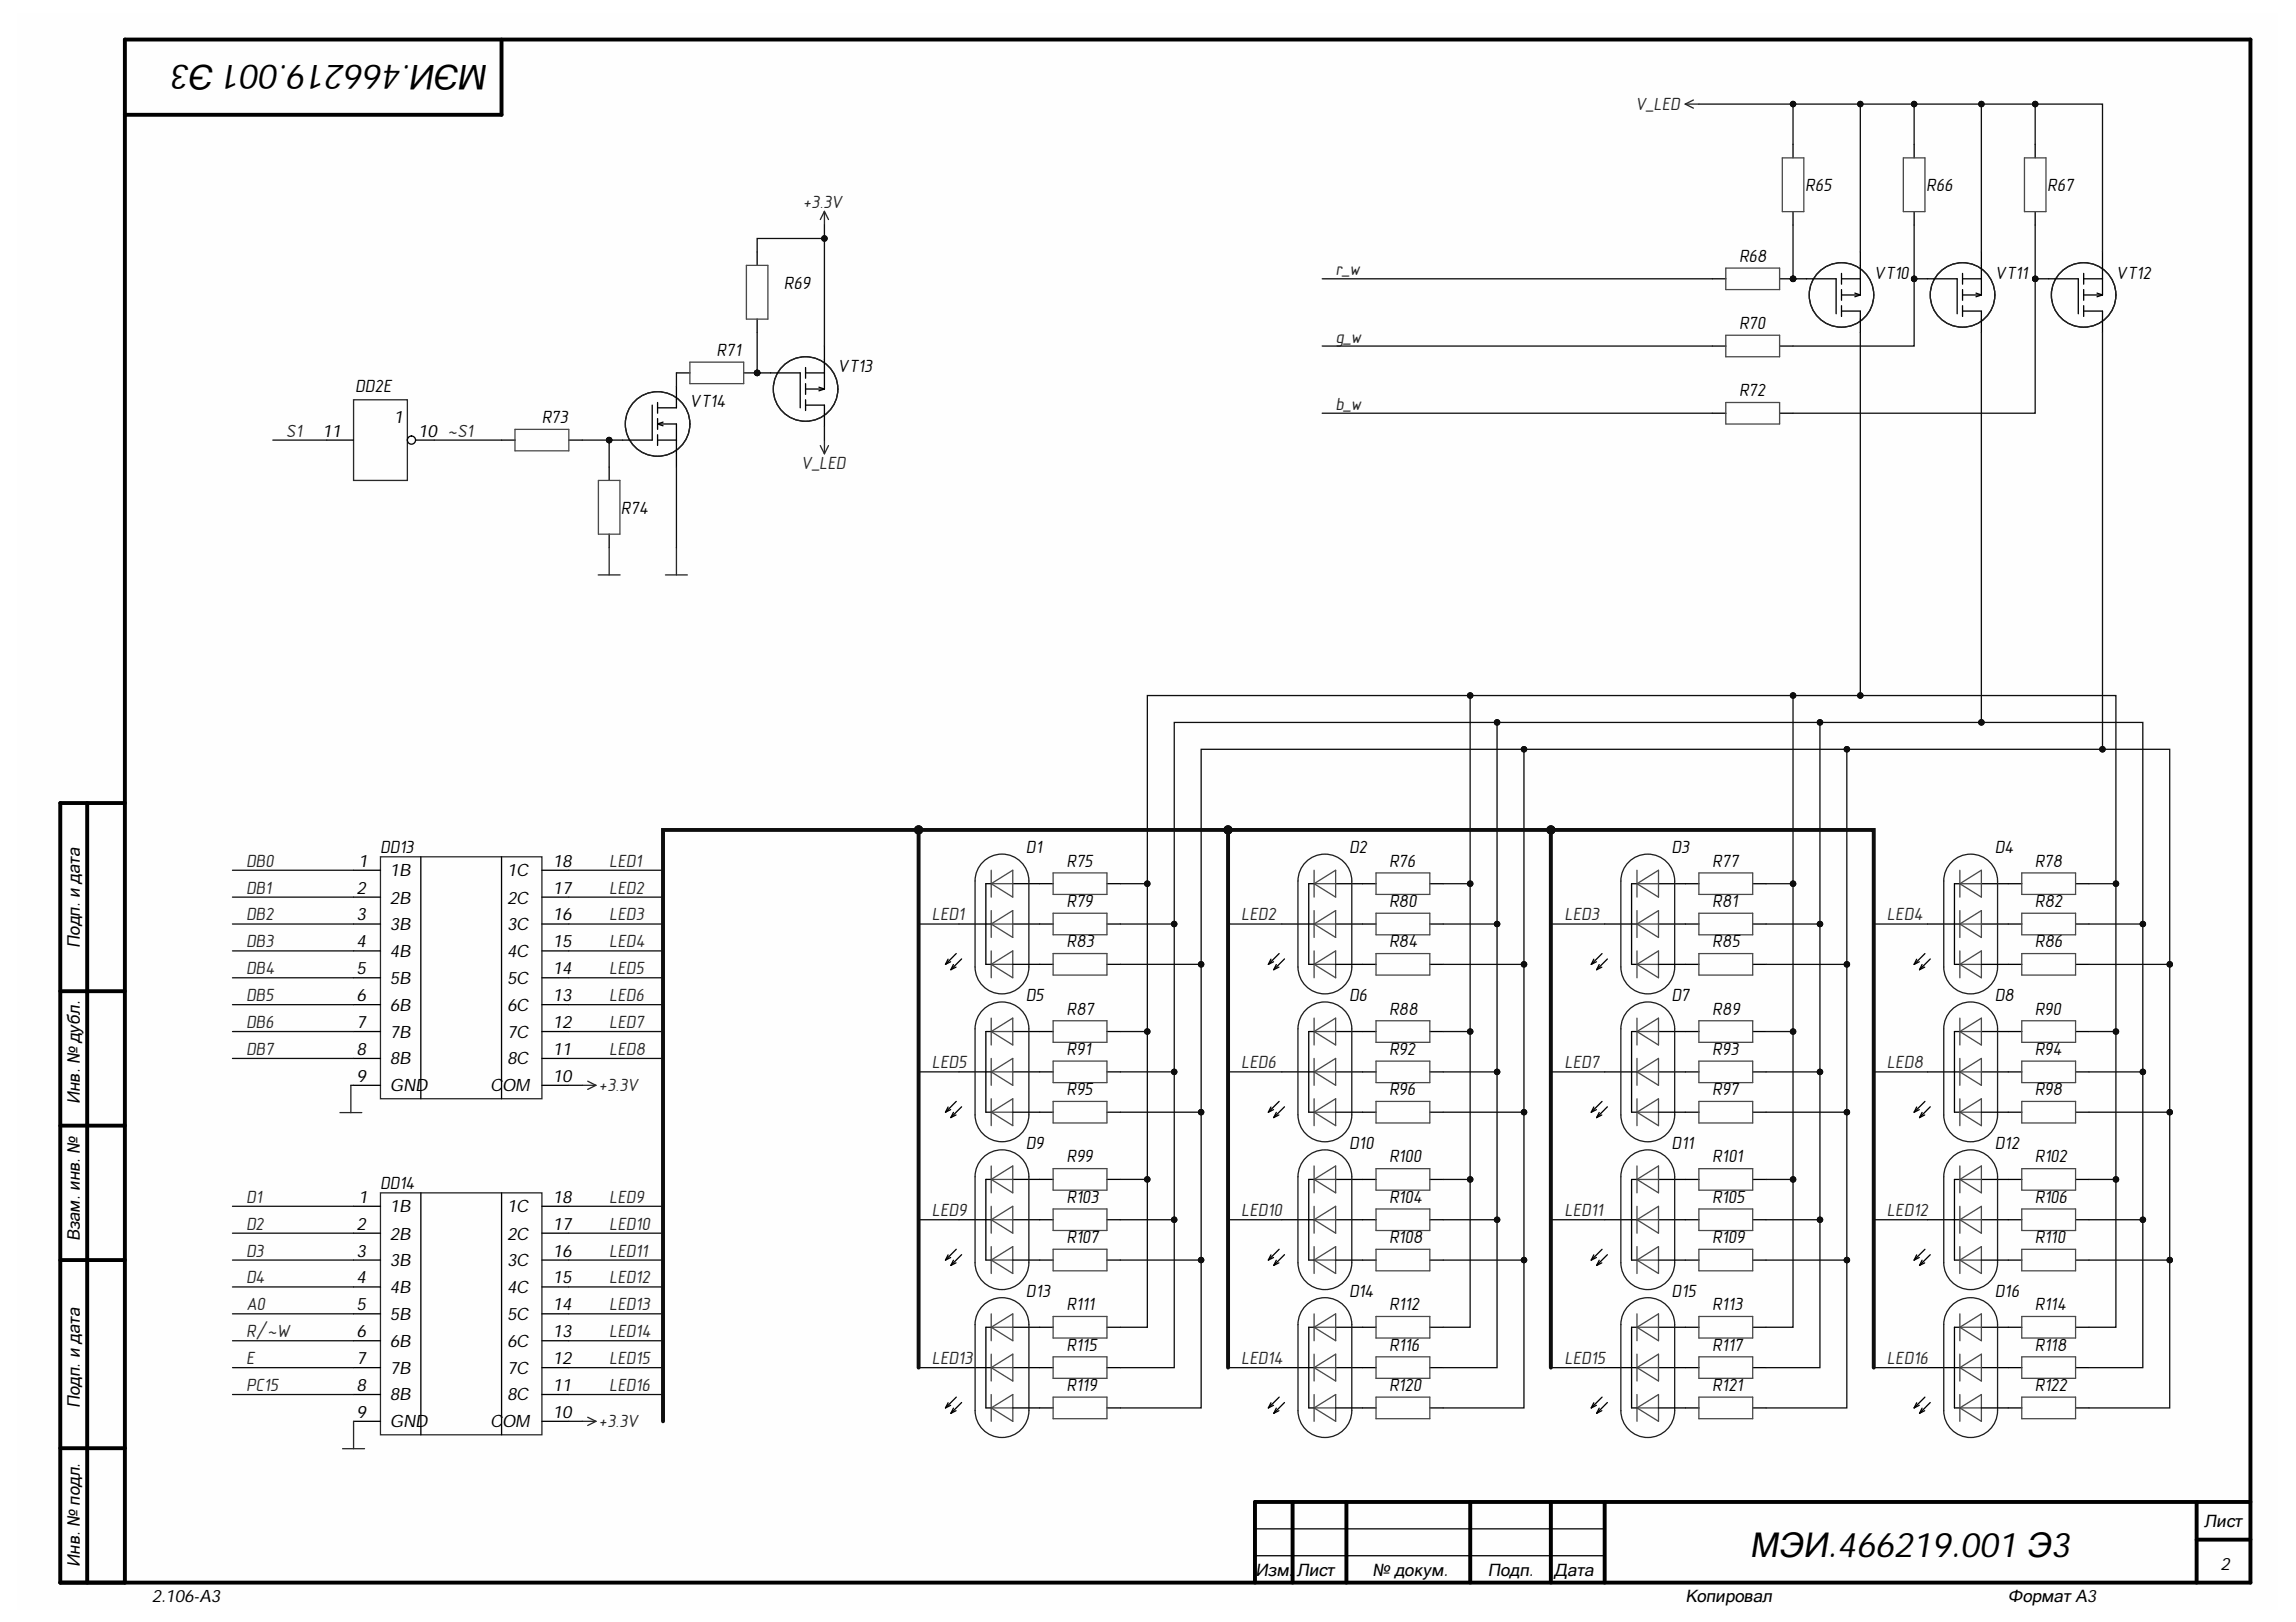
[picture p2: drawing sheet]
<svg xmlns="http://www.w3.org/2000/svg" width="297mm" height="210mm" viewBox="0 0 297 210" stroke-linecap="round" stroke-linejoin="round" font-family="sans-serif">
<defs><g id="words">
<g font-size="4.5">
<text x="63.2" y="8.4" transform="rotate(-180 63.2 8.4)">МЭИ.466219.001 Э3</text>
<text x="226.3" y="201.5">МЭИ.466219.001 Э3</text>
</g>
<g font-size="2.3" fill="#262626">
<text x="211.5" y="14.2">V_LED</text>
<text x="103.9" y="26.9">+3.3V</text>
<text x="172.8" y="35.6">r_w</text>
<text x="172.8" y="44.3">g_w</text>
<text x="172.8" y="53.1">b_w</text>
<text x="37" y="56.5">S1</text>
<text x="103.6" y="60.8">V_LED</text>
<text x="31.8" y="112.2">DB0</text>
<text x="78.8" y="112.2">LED1</text>
<text x="31.8" y="115.7">DB1</text>
<text x="31.8" y="119.1">DB2</text>
<text x="78.8" y="115.7">LED2</text>
<text x="78.8" y="119.1">LED3</text>
<text x="120.5" y="119.1">LED1</text>
<text x="160.6" y="119.1">LED2</text>
<text x="202.4" y="119.1">LED3</text>
<text x="244.1" y="119.1">LED4</text>
<text x="31.8" y="122.6">DB3</text>
<text x="78.8" y="122.6">LED4</text>
<text x="31.8" y="126.1">DB4</text>
<text x="31.8" y="129.5">DB5</text>
<text x="78.8" y="126.1">LED5</text>
<text x="78.8" y="129.5">LED6</text>
<text x="31.8" y="133">DB6</text>
<text x="31.8" y="136.5">DB7</text>
<text x="78.8" y="133">LED7</text>
<text x="78.8" y="136.5">LED8</text>
<text x="77.4" y="141.2">+3.3V</text>
<text x="120.5" y="138.2">LED5</text>
<text x="160.6" y="138.2">LED6</text>
<text x="202.4" y="138.2">LED7</text>
<text x="244.1" y="138.2">LED8</text>
<text x="31.8" y="155.7">D1</text>
<text x="78.8" y="155.7">LED9</text>
<text x="31.8" y="159.1">D2</text>
<text x="78.8" y="159.1">LED10</text>
<text x="120.5" y="157.4">LED9</text>
<text x="160.6" y="157.4">LED10</text>
<text x="202.4" y="157.4">LED11</text>
<text x="244.1" y="157.4">LED12</text>
<text x="31.8" y="162.6">D3</text>
<text x="31.8" y="166.1">D4</text>
<text x="78.8" y="162.6">LED11</text>
<text x="78.8" y="166.1">LED12</text>
<text x="31.8" y="169.5">A0</text>
<text x="31.8" y="173">R/~W</text>
<text x="78.8" y="169.5">LED13</text>
<text x="78.8" y="173">LED14</text>
<text x="31.8" y="176.6">E</text>
<text x="78.8" y="176.6">LED15</text>
<text x="120.5" y="176.6">LED13</text>
<text x="160.6" y="176.6">LED14</text>
<text x="202.4" y="176.6">LED15</text>
<text x="244.1" y="176.6">LED16</text>
<text x="31.8" y="180">PC15</text>
<text x="77.4" y="184.7">+3.3V</text>
<text x="78.8" y="180">LED16</text>
</g>
<g font-size="2.3">
<text x="233.5" y="24.7">R65</text>
<text x="249.2" y="24.7">R66</text>
<text x="264.9" y="24.7">R67</text>
<text x="225" y="33.8">R68</text>
<text x="101.4" y="37.4">R69</text>
<text x="242.4" y="36">VT10</text>
<text x="258.1" y="36">VT11</text>
<text x="273.7" y="36">VT12</text>
<text x="92.7" y="46">R71</text>
<text x="225" y="42.6">R70</text>
<text x="46" y="50.8">DD2E</text>
<text x="89.2" y="52.7">VT14</text>
<text x="108.3" y="48.1">VT13</text>
<text x="225" y="51.3">R72</text>
<text x="70.1" y="54.7">R73</text>
<text x="80.3" y="66.5">R74</text>
<text x="49.2" y="110.4">DD13</text>
<text x="132.7" y="110.4">D1</text>
<text x="138" y="112.2">R75</text>
<text x="174.5" y="110.4">D2</text>
<text x="179.7" y="112.2">R76</text>
<text x="216.3" y="110.4">D3</text>
<text x="221.5" y="112.2">R77</text>
<text x="258.1" y="110.4">D4</text>
<text x="263.2" y="112.2">R78</text>
<text x="138" y="117.3">R79</text>
<text x="179.7" y="117.3">R80</text>
<text x="221.5" y="117.3">R81</text>
<text x="263.2" y="117.3">R82</text>
<text x="10.3" y="122.7" transform="rotate(-90 10.3 122.7)">Подп. и дата</text>
<text x="138" y="122.6">R83</text>
<text x="179.7" y="122.6">R84</text>
<text x="221.5" y="122.6">R85</text>
<text x="263.2" y="122.6">R86</text>
<text x="132.7" y="129.5">D5</text>
<text x="138" y="131.3">R87</text>
<text x="174.5" y="129.5">D6</text>
<text x="179.7" y="131.3">R88</text>
<text x="216.3" y="129.5">D7</text>
<text x="221.5" y="131.3">R89</text>
<text x="258.1" y="129.5">D8</text>
<text x="263.2" y="131.3">R90</text>
<text x="138" y="136.5">R91</text>
<text x="179.7" y="136.5">R92</text>
<text x="221.5" y="136.5">R93</text>
<text x="263.2" y="136.5">R94</text>
<text x="10.3" y="142.9" transform="rotate(-90 10.3 142.9)">Инв. № дубл.</text>
<text x="138" y="141.7">R95</text>
<text x="179.7" y="141.7">R96</text>
<text x="221.5" y="141.7">R97</text>
<text x="263.2" y="141.7">R98</text>
<text x="132.7" y="148.7">D9</text>
<text x="174.5" y="148.7">D10</text>
<text x="216.3" y="148.7">D11</text>
<text x="258.1" y="148.7">D12</text>
<text x="49.2" y="153.9">DD14</text>
<text x="138" y="150.4">R99</text>
<text x="138" y="155.7">R103</text>
<text x="179.7" y="150.4">R100</text>
<text x="179.7" y="155.7">R104</text>
<text x="221.5" y="150.4">R101</text>
<text x="221.5" y="155.7">R105</text>
<text x="263.2" y="150.4">R102</text>
<text x="263.2" y="155.7">R106</text>
<text x="10.3" y="160.7" transform="rotate(-90 10.3 160.7)">Взам. инв. №</text>
<text x="138" y="160.8">R107</text>
<text x="179.7" y="160.8">R108</text>
<text x="221.5" y="160.8">R109</text>
<text x="263.2" y="160.8">R110</text>
<text x="132.7" y="167.8">D13</text>
<text x="174.5" y="167.8">D14</text>
<text x="216.3" y="167.8">D15</text>
<text x="258.1" y="167.8">D16</text>
<text x="138" y="169.5">R111</text>
<text x="179.7" y="169.5">R112</text>
<text x="221.5" y="169.5">R113</text>
<text x="263.2" y="169.5">R114</text>
<text x="138" y="174.8">R115</text>
<text x="179.7" y="174.8">R116</text>
<text x="221.5" y="174.8">R117</text>
<text x="263.2" y="174.8">R118</text>
<text x="10.3" y="182.2" transform="rotate(-90 10.3 182.2)">Подп. и дата</text>
<text x="138" y="180">R119</text>
<text x="179.7" y="180">R120</text>
<text x="221.5" y="180">R121</text>
<text x="263.2" y="180">R122</text>
<text x="10.3" y="202.8" transform="rotate(-90 10.3 202.8)">Инв. № подл.</text>
</g>
<g font-size="2.2">
<text x="41.7" y="56.5">11</text>
<text x="51" y="54.7">1</text>
<text x="54.1" y="56.5">10 ~S1</text>
<text x="46.4" y="112.2">1</text>
<text x="50.4" y="113.4">1B</text>
<text x="65.6" y="113.4">1C</text>
<text x="71.5" y="112.2">18</text>
<text x="46.1" y="115.7">2</text>
<text x="46.1" y="119.1">3</text>
<text x="50.4" y="116.9">2B</text>
<text x="65.6" y="116.9">2C</text>
<text x="71.5" y="119.1">16</text>
<text x="71.5" y="115.7">17</text>
<text x="46.1" y="122.6">4</text>
<text x="50.4" y="120.4">3B</text>
<text x="50.4" y="123.9">4B</text>
<text x="65.6" y="123.9">4C</text>
<text x="65.6" y="120.4">3C</text>
<text x="71.5" y="122.6">15</text>
<text x="46.1" y="126.1">5</text>
<text x="46.1" y="129.5">6</text>
<text x="50.4" y="127.3">5B</text>
<text x="50.4" y="130.8">6B</text>
<text x="65.6" y="130.8">6C</text>
<text x="65.6" y="127.3">5C</text>
<text x="71.5" y="129.5">13</text>
<text x="71.5" y="126.1">14</text>
<text x="46.1" y="133.1">7</text>
<text x="46.1" y="136.5">8</text>
<text x="50.4" y="134.3">7B</text>
<text x="50.4" y="137.7">8B</text>
<text x="65.6" y="137.7">8C</text>
<text x="65.6" y="134.3">7C</text>
<text x="71.5" y="136.5">11</text>
<text x="71.5" y="133.1">12</text>
<text x="46.1" y="140">9</text>
<text x="50.4" y="141.2">GND</text>
<text x="63.4" y="141.2">COM</text>
<text x="71.5" y="140">10</text>
<text x="46.4" y="155.7">1</text>
<text x="71.5" y="155.7">18</text>
<text x="46.1" y="159.1">2</text>
<text x="50.4" y="156.9">1B</text>
<text x="50.4" y="160.4">2B</text>
<text x="65.6" y="160.4">2C</text>
<text x="65.6" y="156.9">1C</text>
<text x="71.5" y="159.1">17</text>
<text x="46.1" y="162.6">3</text>
<text x="46.1" y="166.1">4</text>
<text x="50.4" y="163.9">3B</text>
<text x="50.4" y="167.3">4B</text>
<text x="65.6" y="167.3">4C</text>
<text x="65.6" y="163.9">3C</text>
<text x="71.5" y="166.1">15</text>
<text x="71.5" y="162.6">16</text>
<text x="46.1" y="169.5">5</text>
<text x="46.1" y="173">6</text>
<text x="50.4" y="170.8">5B</text>
<text x="65.6" y="170.8">5C</text>
<text x="71.5" y="173">13</text>
<text x="71.5" y="169.5">14</text>
<text x="46.1" y="176.6">7</text>
<text x="50.4" y="174.3">6B</text>
<text x="50.4" y="177.7">7B</text>
<text x="65.6" y="177.7">7C</text>
<text x="65.6" y="174.3">6C</text>
<text x="71.5" y="176.6">12</text>
<text x="46.1" y="180">8</text>
<text x="46.1" y="183.5">9</text>
<text x="50.4" y="181.2">8B</text>
<text x="50.4" y="184.7">GND</text>
<text x="63.4" y="184.7">COM</text>
<text x="65.6" y="181.2">8C</text>
<text x="71.5" y="183.5">10</text>
<text x="71.5" y="180">11</text>
<text x="285.2" y="197.6">Лист</text>
<text x="162.4" y="203.9">Изм.</text>
<text x="167.8" y="203.9">Лист</text>
<text x="177.6" y="203.9">№ докум.</text>
<text x="192.5" y="203.9">Подп.</text>
<text x="201" y="203.9">Дата</text>
<text x="287.3" y="203.1">2</text>
<text x="19.6" y="207.4">2.106-A3</text>
<text x="218" y="207.4">Копировал</text>
<text x="259.8" y="207.4">Формат А3</text>
</g>
</g></defs>
<g fill="#fefefe">
<path d="M2.2 1.6h292.4v206.7h-292.4z" fill-rule="evenodd"/>
<path d="M2.2 1.6h292.4v206.7h-292.4z" fill-rule="evenodd"/>
</g>
<g fill="none" stroke="#000" stroke-width=".5">
<path d="M64.9 5.1v9.8h-48.7M11.3 103.9v100.9M16.2 103.9h-8.4v100.9h283.3v-199.7h-274.9v199.7M7.8 128.3h8.4M7.8 145.7h8.4M7.8 163.1h8.4M7.8 187.4h8.4M167.2 194.4v10.4M174.2 194.4v10.4M190.2 194.4v10.4M200.6 194.4v10.4M207.6 194.4v10.4"/>
<path d="M284.2 194.4v10.4M284.2 199.2h6.9M291.1 194.4h-128.7v10.4"/>
</g>
<g fill="none" stroke="#000" stroke-width=".17">
<path d="M232 18.7v1.7M247.6 18.7v1.7M263.3 18.7v1.7M232 27.4v1.7M247.6 27.4v1.7M263.3 27.4v1.7M45.7 119.6h3.5M45.7 112.6h3.5M45.7 116.1h3.5M54.4 110.9v31.3M64.9 110.9v31.3M70.1 119.6h3.5"/>
<path d="M70.1 112.6h3.5M70.1 116.1h3.5M124.1 119.6h4.1M128.2 114.4h-.7v10.4h.7M131 114.4h5.2M131 119.6h5.2M143.2 114.4h1.7M143.2 119.6h1.7M165.8 119.6h4.2M170 114.4h-.7v10.4h.7M172.8 114.4h5.2M172.8 119.6h5.2"/>
<path d="M185 114.4h1.7M185 119.6h1.7M207.6 119.6h4.2M211.8 114.4h-.7v10.4h.7M214.6 114.4h5.2M214.6 119.6h5.2M226.8 114.4h1.7M226.8 119.6h1.7M249.4 119.6h4.2M253.6 114.4h-.7v10.4h.7M256.3 114.4h5.3M256.3 119.6h5.3"/>
<path d="M268.5 114.4h1.8M268.5 119.6h1.8M45.7 133.5h3.5M45.7 123.1h3.5M45.7 126.5h3.5M45.7 130h3.5M45.7 137h3.5M70.1 133.5h3.5M70.1 123.1h3.5M70.1 126.5h3.5M70.1 130h3.5M70.1 137h3.5"/>
<path d="M122.7 124.1l-.4 .7M123 124.5l-.7 .3M123.3 124.8l-.3 .7M123.7 125.2l-.7 .3M123.7 123.4l-1.4 1.4M124.1 138.7h4.1M124.4 124.1l-1.4 1.4M128.2 133.5h-.7v10.4h.7M131 124.8h5.2M131 133.5h5.2M131 138.7h5.2M143.2 124.8h1.7"/>
<path d="M143.2 133.5h1.7M143.2 138.7h1.7M164.4 124.1l-.3 .7M164.8 124.5l-.7 .3M165.1 124.8l-.3 .7M165.5 125.2l-.7 .3M165.5 123.4l-1.4 1.4M165.8 138.7h4.2M166.2 124.1l-1.4 1.4M170 133.5h-.7v10.4h.7M172.8 133.5h5.2M172.8 138.7h5.2"/>
<path d="M172.8 124.8h5.2M185 133.5h1.7M185 138.7h1.7M185 124.8h1.7M206.2 124.1l-.3 .7M206.5 124.5l-.6 .3M206.9 124.8l-.3 .7M207.2 125.2l-.6 .3M207.3 123.4l-1.4 1.4M207.6 138.7h4.2M207.9 124.1l-1.3 1.4M211.8 133.5h-.7v10.4h.7"/>
<path d="M214.6 133.5h5.2M214.6 138.7h5.2M214.6 124.8h5.2M226.8 133.5h1.7M226.8 138.7h1.7M226.8 124.8h1.7M248 124.1l-.4 .7M248.3 124.5l-.7 .3M248.7 124.8l-.4 .7M249 125.2l-.7 .3M249 123.4l-1.4 1.4M249.4 138.7h4.2"/>
<path d="M249.7 124.1l-1.4 1.4M253.6 133.5h-.7v10.4h.7M256.3 133.5h5.3M256.3 138.7h5.3M256.3 124.8h5.3M268.5 133.5h1.8M268.5 138.7h1.8M268.5 124.8h1.8M45.7 140.5h3.5M45.7 156.1h3.5M45.7 159.6h3.5M54.4 154.4v31.3"/>
<path d="M64.9 154.4v31.3M70.1 140.5h3.5M70.1 156.1h3.5M70.1 159.6h3.5M122.7 143.3l-.4 .6M123 143.6l-.7 .3M123.3 144l-.3 .6M123.7 144.3l-.7 .3M123.7 142.5l-1.4 1.4M124.1 157.8h4.1M124.4 143.2l-1.4 1.4M128.2 152.6h-.7v10.5h.7"/>
<path d="M131 143.9h5.2M131 152.6h5.2M131 157.8h5.2M143.2 143.9h1.7M143.2 152.6h1.7M143.2 157.8h1.7M164.4 143.3l-.3 .6M164.8 143.6l-.7 .3M165.1 144l-.3 .6M165.5 144.3l-.7 .3M165.5 142.5l-1.4 1.4M165.8 157.8h4.2"/>
<path d="M166.2 143.2l-1.4 1.4M170 152.6h-.7v10.5h.7M172.8 143.9h5.2M172.8 152.6h5.2M172.8 157.8h5.2M185 143.9h1.7M185 152.6h1.7M185 157.8h1.7M206.2 143.3l-.3 .6M206.5 143.6l-.6 .3M206.9 144l-.3 .6M207.2 144.3l-.6 .3"/>
<path d="M207.3 142.5l-1.4 1.4M207.6 157.8h4.2M207.9 143.2l-1.3 1.4M211.8 152.6h-.7v10.5h.7M214.6 143.9h5.2M214.6 152.6h5.2M214.6 157.8h5.2M226.8 143.9h1.7M226.8 152.6h1.7M226.8 157.8h1.7M248 143.3l-.4 .6M248.3 143.6l-.7 .3"/>
<path d="M248.7 144l-.4 .6M249 144.3l-.7 .3M249 142.5l-1.4 1.4M249.4 157.8h4.2M249.7 143.2l-1.4 1.4M253.6 152.6h-.7v10.5h.7M256.3 143.9h5.3M256.3 152.6h5.3M256.3 157.8h5.3M268.5 143.9h1.8M268.5 152.6h1.8M268.5 157.8h1.8"/>
<path d="M45.7 163.1h3.5M45.7 177h3.5M45.7 166.5h3.5M45.7 170h3.5M45.7 173.5h3.5M70.1 163.1h3.5M70.1 177h3.5M70.1 166.5h3.5M70.1 170h3.5M70.1 173.5h3.5M122.7 162.4l-.4 .7M123 162.7l-.7 .4"/>
<path d="M123.3 163.1l-.3 .7M123.7 163.4l-.7 .4M123.7 161.7l-1.4 1.4M124.1 177h4.1M124.4 162.4l-1.4 1.4M127.5 171.8h.7M127.5 171.8v10.4h.7M131 163.1h5.2M131 171.8h5.2M131 177h5.2M143.2 163.1h1.7M143.2 171.8h1.7"/>
<path d="M143.2 177h1.8M164.4 162.4l-.3 .7M164.8 162.7l-.7 .4M165.1 163.1l-.3 .7M165.5 163.4l-.7 .4M165.5 161.7l-1.4 1.4M165.8 177h4.2M166.2 162.4l-1.4 1.4M170 171.8h-.7v10.4h.7M172.8 163.1h5.2M172.8 171.8h5.2M172.8 177h5.2"/>
<path d="M185 163.1h1.7M185 171.8h1.7M185 177h1.7M206.2 162.4l-.3 .7M206.5 162.7l-.6 .4M206.9 163.1l-.3 .7M207.2 163.4l-.6 .4M207.3 161.7l-1.4 1.4M207.6 177h4.2M207.9 162.4l-1.3 1.4M211.8 171.8h-.7v10.4h.7M214.6 163.1h5.2"/>
<path d="M214.6 171.8h5.2M214.6 177h5.2M226.8 163.1h1.7M226.8 171.8h1.7M226.8 177h1.7M248 162.4l-.4 .7M248.3 162.7l-.7 .4M248.7 163.1l-.4 .7M249 163.4l-.7 .4M249 161.7l-1.4 1.4M249.4 177h4.2M249.7 162.4l-1.4 1.4"/>
<path d="M253.6 171.8h-.7v10.4h.7M256.3 163.1h5.3M256.3 171.8h5.3M256.3 177h5.3M268.5 163.1h1.8M268.5 171.8h1.8M268.5 177h1.8M45.7 180.5h3.5M45.7 183.9h3.5M70.1 180.5h3.5M70.1 183.9h3.5M122.7 181.5l-.4 .7"/>
<path d="M123 181.9l-.7 .3M123.3 182.2l-.3 .7M123.7 182.6l-.7 .3M123.7 180.8l-1.4 1.4M124.4 181.5l-1.4 1.4M131 182.2h5.2M143.2 182.2h1.8M162.4 197.8h45.2M164.4 181.5l-.3 .7M164.8 181.9l-.7 .3M165.1 182.2l-.3 .7M165.5 182.6l-.7 .3"/>
<path d="M165.5 180.8l-1.4 1.4M166.2 181.5l-1.4 1.4M172.8 182.2h5.2M185 182.2h1.7M206.2 181.5l-.3 .7M206.5 181.9l-.6 .3M206.9 182.2l-.3 .7M207.2 182.6l-.6 .3M207.3 180.8l-1.4 1.4M207.9 181.5l-1.3 1.4M214.6 182.2h5.2M226.8 182.2h1.7"/>
<path d="M248 181.5l-.4 .7M248.3 181.9l-.7 .3M248.7 182.2l-.4 .7M249 182.6l-.7 .3M249 180.8l-1.4 1.4M249.7 181.5l-1.4 1.4M256.3 182.2h5.3M268.5 182.2h1.8M162.4 201.3h45.2"/>
</g>
<g fill="none" stroke="#494949" stroke-width=".17">
<path d="M230.6 20.4h2.8v7h-2.8zM246.2 20.4h2.8v7h-2.8zM261.9 20.4h2.8v7h-2.8zM128.2 114.4l2.8-1.8v3.5zM128.2 119.6l2.8-1.8v3.5zM128.2 114.4h2.8M128.2 119.6h2.8M128.2 112.6v3.5M128.2 117.8v3.5M136.2 113h7v2.7h-7zM136.2 118.2h7v2.8h-7zM170 114.4h2.8"/>
<path d="M170 119.6h2.8M170 114.4l2.8-1.8v3.5zM170 119.6l2.8-1.8v3.5zM170 112.6v3.5M170 117.8v3.5M178 113h7v2.7h-7zM178 118.2h7v2.8h-7zM211.8 114.4h2.8M211.8 119.6h2.8M211.8 114.4l2.8-1.8v3.5zM211.8 119.6l2.8-1.8v3.5zM211.8 112.6v3.5"/>
<path d="M211.8 117.8v3.5M219.8 113h7v2.7h-7zM219.8 118.2h7v2.8h-7zM253.6 114.4h2.7M253.6 119.6h2.7M253.6 114.4l2.7-1.8v3.5zM253.6 119.6l2.7-1.8v3.5zM253.6 112.6v3.5M253.6 117.8v3.5M261.6 113h6.9v2.7h-6.9zM261.6 118.2h6.9v2.8h-6.9zM128.2 124.8l2.8-1.7v3.4z"/>
<path d="M128.2 133.5l2.8-1.7v3.4zM128.2 138.7l2.8-1.7v3.5zM128.2 124.8h2.8M128.2 123.1v3.4M128.2 131.8v3.4M128.2 137v3.5M128.2 133.5h2.8M128.2 138.7h2.8M136.2 123.4h7v2.8h-7zM136.2 132.1h7v2.8h-7zM136.2 137.3h7v2.8h-7zM170 124.8h2.8"/>
<path d="M170 133.5h2.8M170 138.7h2.8M170 124.8l2.8-1.7v3.4zM170 133.5l2.8-1.7v3.4zM170 138.7l2.8-1.7v3.5zM170 123.1v3.4M170 131.8v3.4M170 137v3.5M178 123.4h7v2.8h-7zM178 132.1h7v2.8h-7zM178 137.3h7v2.8h-7zM211.8 133.5h2.8"/>
<path d="M211.8 138.7h2.8M211.8 124.8l2.8-1.7v3.4zM211.8 133.5l2.8-1.7v3.4zM211.8 138.7l2.8-1.7v3.5zM211.8 124.8h2.8M211.8 123.1v3.4M211.8 131.8v3.4M211.8 137v3.5M219.8 123.4h7v2.8h-7zM219.8 132.1h7v2.8h-7zM219.8 137.3h7v2.8h-7zM253.6 133.5h2.7"/>
<path d="M253.6 138.7h2.7M253.6 124.8h2.7M253.6 124.8l2.7-1.7v3.4zM253.6 133.5l2.7-1.7v3.4zM253.6 138.7l2.7-1.7v3.5zM253.6 123.1v3.4M253.6 131.8v3.4M253.6 137v3.5M261.6 123.4h6.9v2.8h-6.9zM261.6 132.1h6.9v2.8h-6.9zM261.6 137.3h6.9v2.8h-6.9zM128.2 143.9l2.8-1.7v3.5z"/>
<path d="M128.2 152.6l2.8-1.7v3.5zM128.2 157.8l2.8-1.7v3.5zM128.2 142.2v3.5M128.2 150.9v3.5M128.2 156.1v3.5M128.2 143.9h2.8M128.2 152.6h2.8M128.2 157.8h2.8M136.2 142.5h7v2.8h-7zM136.2 151.2h7v2.8h-7zM136.2 156.4h7v2.8h-7zM170 143.9h2.8"/>
<path d="M170 152.6h2.8M170 157.8h2.8M170 143.9l2.8-1.7v3.5zM170 152.6l2.8-1.7v3.5zM170 157.8l2.8-1.7v3.5zM170 142.2v3.5M170 150.9v3.5M170 156.1v3.5M178 142.5h7v2.8h-7zM178 151.2h7v2.8h-7zM178 156.4h7v2.8h-7zM211.8 143.9h2.8"/>
<path d="M211.8 152.6h2.8M211.8 157.8h2.8M211.8 143.9l2.8-1.7v3.5zM211.8 152.6l2.8-1.7v3.5zM211.8 157.8l2.8-1.7v3.5zM211.8 142.2v3.5M211.8 150.9v3.5M211.8 156.1v3.5M219.8 142.5h7v2.8h-7zM219.8 151.2h7v2.8h-7zM219.8 156.4h7v2.8h-7zM253.6 143.9h2.7"/>
<path d="M253.6 152.6h2.7M253.6 157.8h2.7M253.6 143.9l2.7-1.7v3.5zM253.6 152.6l2.7-1.7v3.5zM253.6 157.8l2.7-1.7v3.5zM253.6 142.2v3.5M253.6 150.9v3.5M253.6 156.1v3.5M261.6 142.5h6.9v2.8h-6.9zM261.6 151.2h6.9v2.8h-6.9zM261.6 156.4h6.9v2.8h-6.9zM128.2 163.1l2.8-1.8v3.5z"/>
<path d="M128.2 171.8l2.8-1.8v3.5zM128.2 177l2.8-1.8v3.5zM128.2 161.3v3.5M128.2 170v3.5M128.2 175.2v3.5M128.2 163.1h2.8M128.2 171.8h2.8M128.2 177h2.8M136.2 161.7h7v2.8h-7zM136.2 170.4h7v2.8h-7zM136.2 175.6h7v2.8h-7zM170 163.1h2.8"/>
<path d="M170 171.8h2.8M170 177h2.8M170 163.1l2.8-1.8v3.5zM170 171.8l2.8-1.8v3.5zM170 177l2.8-1.8v3.5zM170 161.3v3.5M170 170v3.5M170 175.2v3.5M178 161.7h7v2.8h-7zM178 170.4h7v2.8h-7zM178 175.6h7v2.8h-7zM211.8 163.1h2.8"/>
<path d="M211.8 171.8h2.8M211.8 177h2.8M211.8 163.1l2.8-1.8v3.5zM211.8 171.8l2.8-1.8v3.5zM211.8 177l2.8-1.8v3.5zM211.8 161.3v3.5M211.8 170v3.5M211.8 175.2v3.5M219.8 161.7h7v2.8h-7zM219.8 170.4h7v2.8h-7zM219.8 175.6h7v2.8h-7zM253.6 163.1h2.7"/>
<path d="M253.6 171.8h2.7M253.6 177h2.7M253.6 163.1l2.7-1.8v3.5zM253.6 171.8l2.7-1.8v3.5zM253.6 177l2.7-1.8v3.5zM253.6 161.3v3.5M253.6 170v3.5M253.6 175.2v3.5M261.6 161.7h6.9v2.8h-6.9zM261.6 170.4h6.9v2.8h-6.9zM261.6 175.6h6.9v2.8h-6.9zM128.2 182.2l2.8-1.7v3.4z"/>
<path d="M128.2 180.5v3.4M128.2 182.2h2.8M136.2 180.8h7v2.8h-7zM170 182.2h2.8M170 182.2l2.8-1.7v3.4zM170 180.5v3.4M178 180.8h7v2.8h-7zM211.8 182.2h2.8M211.8 182.2l2.8-1.7v3.4zM211.8 180.5v3.4M219.8 180.8h7v2.8h-7zM253.6 182.2h2.7"/>
<path d="M253.6 182.2l2.7-1.7v3.4zM253.6 180.5v3.4M261.6 180.8h6.9v2.8h-6.9z"/>
</g>
<g fill="none" stroke="#1c1c1c" stroke-width=".17">
<path d="M127.2 111.5a3.5 3.5 0 0 1 3.8-.7 3.5 3.5 0 0 1 2.1 3.2v11.1a3.5 3.5 0 0 1-3.5 3.5 3.5 3.5 0 0 1-3.5-3.5v-11.1a3.5 3.5 0 0 1 1.1-2.5zM168.9 111.6a3.5 3.5 0 0 1 3.8-.8 3.5 3.5 0 0 1 2.2 3.2v11.1a3.5 3.5 0 0 1-3.5 3.5 3.5 3.5 0 0 1-3.5-3.5v-11.1a3.5 3.5 0 0 1 1-2.4zM210.7 111.6a3.5 3.5 0 0 1 3.8-.8 3.5 3.5 0 0 1 2.2 3.2v11.1a3.5 3.5 0 0 1-3.5 3.5 3.5 3.5 0 0 1-3.5-3.5v-11.1a3.5 3.5 0 0 1 1-2.4zM252.5 111.6a3.5 3.5 0 0 1 3.8-.8 3.5 3.5 0 0 1 2.1 3.2v11.1a3.5 3.5 0 0 1-3.5 3.5 3.5 3.5 0 0 1-3.4-3.5v-11.1a3.5 3.5 0 0 1 1-2.4zM127.2 130.7a3.5 3.5 0 0 1 3.8-.8 3.5 3.5 0 0 1 2.1 3.2v11.2a3.5 3.5 0 0 1-3.5 3.5 3.5 3.5 0 0 1-3.5-3.5v-11.2a3.5 3.5 0 0 1 1.1-2.4zM168.9 130.7a3.5 3.5 0 0 1 3.8-.8 3.5 3.5 0 0 1 2.2 3.2v11.2a3.5 3.5 0 0 1-3.5 3.5 3.5 3.5 0 0 1-3.5-3.5v-11.2a3.5 3.5 0 0 1 1-2.4zM210.7 130.7a3.5 3.5 0 0 1 3.8-.8 3.5 3.5 0 0 1 2.2 3.2v11.2a3.5 3.5 0 0 1-3.5 3.5 3.5 3.5 0 0 1-3.5-3.5v-11.2a3.5 3.5 0 0 1 1-2.4zM252.5 130.7a3.5 3.5 0 0 1 3.8-.8 3.5 3.5 0 0 1 2.1 3.2v11.2a3.5 3.5 0 0 1-3.5 3.5 3.5 3.5 0 0 1-3.4-3.5v-11.2a3.5 3.5 0 0 1 1-2.4zM127.2 149.8a3.5 3.5 0 0 1 3.8-.7 3.5 3.5 0 0 1 2.1 3.2v11.1a3.5 3.5 0 0 1-3.5 3.5 3.5 3.5 0 0 1-3.5-3.5v-11.1a3.5 3.5 0 0 1 1.1-2.5zM168.9 149.8a3.5 3.5 0 0 1 3.8-.7 3.5 3.5 0 0 1 2.2 3.2v11.1a3.5 3.5 0 0 1-3.5 3.5 3.5 3.5 0 0 1-3.5-3.5v-11.1a3.5 3.5 0 0 1 1-2.5zM210.7 149.8a3.5 3.5 0 0 1 3.8-.7 3.5 3.5 0 0 1 2.2 3.2v11.1a3.5 3.5 0 0 1-3.5 3.5 3.5 3.5 0 0 1-3.5-3.5v-11.1a3.5 3.5 0 0 1 1-2.5zM252.5 149.8a3.5 3.5 0 0 1 3.8-.7 3.5 3.5 0 0 1 2.1 3.2v11.1a3.5 3.5 0 0 1-3.5 3.5 3.5 3.5 0 0 1-3.4-3.5v-11.1a3.5 3.5 0 0 1 1-2.5z"/>
<path d="M127.2 169a3.5 3.5 0 0 1 3.8-.8 3.5 3.5 0 0 1 2.1 3.2v11.1a3.5 3.5 0 0 1-3.5 3.5 3.5 3.5 0 0 1-3.4-3.5l-.1-11.1a3.5 3.5 0 0 1 1.1-2.4zM168.9 169a3.5 3.5 0 0 1 3.8-.8 3.5 3.5 0 0 1 2.2 3.2v11.1a3.5 3.5 0 0 1-3.5 3.5 3.5 3.5 0 0 1-3.5-3.5v-11.1a3.5 3.5 0 0 1 1-2.4zM210.7 169a3.5 3.5 0 0 1 3.8-.8 3.5 3.5 0 0 1 2.2 3.2v11.1a3.5 3.5 0 0 1-3.5 3.5 3.5 3.5 0 0 1-3.5-3.5v-11.1a3.5 3.5 0 0 1 1-2.4zM252.5 169a3.5 3.5 0 0 1 3.8-.8 3.5 3.5 0 0 1 2.1 3.2v11.1a3.5 3.5 0 0 1-3.5 3.5 3.5 3.5 0 0 1-3.4-3.5v-11.1a3.5 3.5 0 0 1 1-2.4z"/>
</g>
<path d="M49.2 110.9h20.9v31.3h-20.9zM44 144h2.8M45.4 140.5v3.5M49.2 154.4h20.9v31.3h-20.9zM44.3 187.5h2.9M45.7 183.9v3.6" fill="none" stroke="#262626" stroke-width=".17"/>
<circle cx="232" cy="36.1" r=".35" fill="#0e0e0e"/>
<circle cx="232" cy="36.1" r=".35" fill="none" stroke="#0e0e0e" stroke-width=".13"/>
<path d="M221.5 36.1h1.8M230.2 36.1h1.8" fill="none" stroke="#000" stroke-width=".17"/>
<circle cx="232" cy="36.1" r=".35" fill="#0e0e0e"/>
<circle cx="232" cy="36.1" r=".35" fill="none" stroke="#0e0e0e" stroke-width=".13"/>
<path d="M223.3 34.7h6.9v2.8h-6.9zM223.3 43.4h6.9v2.8h-6.9zM223.3 52.1h6.9v2.8h-6.9z" fill="none" stroke="#494949" stroke-width=".17"/>
<path d="M221.5 44.8h1.8M221.5 53.5h1.8M230.2 44.8h1.8M230.2 53.5h1.8" fill="none" stroke="#000" stroke-width=".17"/>
<path d="M218 13.5l1.1 .5M218 13.5h1.8M219.1 12.9l-1.1 .6" fill="none" stroke="#262626" stroke-width=".17"/>
<circle cx="232" cy="36.1" r=".35" fill="#0e0e0e"/>
<circle cx="232" cy="36.1" r=".35" fill="none" stroke="#0e0e0e" stroke-width=".13"/>
<circle cx="238.2" cy="38.2" r="4.2" fill="none" stroke="#1c1c1c" stroke-width=".17"/>
<path d="M232 36.1h1.7M238.2 35.4v1.4M240.7 34.3v1.8h-2.5" fill="none" stroke="#000" stroke-width=".17"/>
<circle cx="232" cy="36.1" r=".35" fill="#0e0e0e"/>
<circle cx="232" cy="36.1" r=".35" fill="none" stroke="#0e0e0e" stroke-width=".13"/>
<path d="M233.7 36.1h3.8v4.5M238.2 37.5v1.4M238.2 39.6v1.4M238.2 38.2h2.5M240 37.9l.7 .3M240.7 32.6v1.7M240.7 36.1v2.1M240.7 38.2l-.7 .2M238.2 40.3h2.5v2.7" fill="none" stroke="#000" stroke-width=".17"/>
<circle cx="247.6" cy="36.1" r=".35" fill="#0e0e0e"/>
<circle cx="247.6" cy="36.1" r=".35" fill="none" stroke="#0e0e0e" stroke-width=".13"/>
<circle cx="253.9" cy="38.2" r="4.2" fill="none" stroke="#1c1c1c" stroke-width=".17"/>
<path d="M247.6 36.1h1.8M253.9 35.4v1.4M256.3 34.3v1.8h-2.4" fill="none" stroke="#000" stroke-width=".17"/>
<circle cx="247.6" cy="36.1" r=".35" fill="#0e0e0e"/>
<circle cx="247.6" cy="36.1" r=".35" fill="none" stroke="#0e0e0e" stroke-width=".13"/>
<path d="M249.4 36.1h3.8v4.5M253.9 37.5v1.4M253.9 39.6v1.4M253.9 38.2h2.4M255.6 37.9l.7 .3M256.3 32.6v1.7M256.3 36.1v2.1M256.3 38.2l-.7 .2M253.9 40.3h2.4v2.7" fill="none" stroke="#000" stroke-width=".17"/>
<circle cx="263.3" cy="36.1" r=".35" fill="#0e0e0e"/>
<circle cx="263.3" cy="36.1" r=".35" fill="none" stroke="#0e0e0e" stroke-width=".13"/>
<circle cx="269.6" cy="38.2" r="4.2" fill="none" stroke="#1c1c1c" stroke-width=".17"/>
<path d="M263.3 36.1h1.7M269.6 35.4v1.4M272 34.3v1.8h-2.4" fill="none" stroke="#000" stroke-width=".17"/>
<circle cx="263.3" cy="36.1" r=".35" fill="#0e0e0e"/>
<circle cx="263.3" cy="36.1" r=".35" fill="none" stroke="#0e0e0e" stroke-width=".13"/>
<g fill="none" stroke="#000" stroke-width=".17">
<path d="M98 32.6v1.7M265 36.1h3.9v4.5M269.6 37.5v1.4M269.6 39.6v1.4M269.6 38.2h2.4M271.3 37.9l.7 .3M272 32.6v1.7M272 36.1v2.1M272 38.2l-.7 .2M64.9 57h1.7M73.6 57h1.7M98 41.3v1.7"/>
<path d="M269.6 40.3h2.4v2.7M78.8 60.4v1.8M78.8 69.1v1.8"/>
</g>
<path d="M96.6 34.3h2.7v7h-2.7zM66.6 55.6h7v2.7h-7zM77.4 62.2h2.8v6.9h-2.8z" fill="none" stroke="#494949" stroke-width=".17"/>
<path d="M77.4 74.4h2.8M78.8 70.9v3.5" fill="none" stroke="#262626" stroke-width=".17"/>
<circle cx="98" cy="48.3" r=".35" fill="#0e0e0e"/>
<circle cx="98" cy="48.3" r=".35" fill="none" stroke="#0e0e0e" stroke-width=".13"/>
<path d="M87.5 48.3h1.8M96.2 48.3h1.8" fill="none" stroke="#000" stroke-width=".17"/>
<circle cx="98" cy="48.3" r=".35" fill="#0e0e0e"/>
<circle cx="98" cy="48.3" r=".35" fill="none" stroke="#0e0e0e" stroke-width=".13"/>
<path d="M89.3 46.9h6.9v2.7h-6.9z" fill="none" stroke="#494949" stroke-width=".17"/>
<circle cx="78.8" cy="57" r=".35" fill="#0e0e0e"/>
<circle cx="78.8" cy="57" r=".35" fill="none" stroke="#0e0e0e" stroke-width=".13"/>
<circle cx="85.1" cy="54.9" r="4.2" fill="none" stroke="#1c1c1c" stroke-width=".17"/>
<path d="M78.8 57h1.7M85.1 56.3v1.3M85.1 54.9h2.4v3.8M85.1 54.9l.7 .2M85.1 57h2.4M85.8 54.6l-.7 .3" fill="none" stroke="#000" stroke-width=".17"/>
<circle cx="78.8" cy="57" r=".35" fill="#0e0e0e"/>
<circle cx="78.8" cy="57" r=".35" fill="none" stroke="#0e0e0e" stroke-width=".13"/>
<path d="M84.4 52.4v4.6h-3.9M85.1 52.1v1.4M85.1 54.2v1.4M87.5 50v2.8h-2.4M87.5 58.7v1.7" fill="none" stroke="#000" stroke-width=".17"/>
<path d="M106.7 27.4v1.7M106.7 27.4l-.6 1M106.7 27.4l.5 1M106.1 57.7l.6 1M106.7 57v1.7M107.2 57.7l-.5 1M86.1 74.4h2.8M87.5 70.9v3.5" fill="none" stroke="#262626" stroke-width=".17"/>
<circle cx="98" cy="48.3" r=".35" fill="#0e0e0e"/>
<circle cx="98" cy="48.3" r=".35" fill="none" stroke="#0e0e0e" stroke-width=".13"/>
<circle cx="104.2" cy="50.3" r="4.2" fill="none" stroke="#1c1c1c" stroke-width=".17"/>
<path d="M98 48.3h1.7M104.2 47.6v1.3M106.7 46.5v1.8h-2.5" fill="none" stroke="#000" stroke-width=".17"/>
<circle cx="98" cy="48.3" r=".35" fill="#0e0e0e"/>
<circle cx="98" cy="48.3" r=".35" fill="none" stroke="#0e0e0e" stroke-width=".13"/>
<path d="M52.7 57h3.5M99.7 48.3h3.8v4.5M104.2 52.4h2.5v2.8M104.2 49.6v1.4M104.2 51.7v1.4M104.2 50.3h2.5M105.9 50.1l.8 .2M106.7 44.8v1.7M106.7 48.3v2M106.7 50.3l-.8 .3" fill="none" stroke="#000" stroke-width=".17"/>
<path d="M45.7 51.7h7v10.5h-7z" fill="none" stroke="#262626" stroke-width=".17"/>
<circle cx="53.2" cy="57" r=".53" fill="#fbfbfb"/>
<g fill="none" stroke="#000" stroke-width=".17">
<path d="M42.3 57h3.4"/>
<circle cx="53.2" cy="57" r=".53"/>
</g>
<path d="M76 139.9l1.1 .6M75.3 140.5h1.8M77.1 140.5l-1.1 .5M75.3 183.9h1.8M76 183.4l1.1 .5M77.1 183.9l-1.1 .6" fill="none" stroke="#262626" stroke-width=".17"/>
<path d="M200.6 119.6h7M228.5 114.4h3.5M242.4 119.6h7M200.6 138.7h7M242.4 138.7h7" fill="none" stroke="#0e0e0e" stroke-width=".17"/>
<circle cx="232" cy="114.4" r=".35" fill="#0e0e0e"/>
<circle cx="232" cy="114.4" r=".35" fill="none" stroke="#0e0e0e" stroke-width=".13"/>
<path d="M228.5 119.6h6.9" fill="none" stroke="#0e0e0e" stroke-width=".17"/>
<circle cx="235.5" cy="119.6" r=".35" fill="#0e0e0e"/>
<circle cx="235.5" cy="119.6" r=".35" fill="none" stroke="#0e0e0e" stroke-width=".13"/>
<path d="M228.5 124.8h10.4" fill="none" stroke="#0e0e0e" stroke-width=".17"/>
<circle cx="238.9" cy="124.8" r=".35" fill="#0e0e0e"/>
<circle cx="238.9" cy="124.8" r=".35" fill="none" stroke="#0e0e0e" stroke-width=".13"/>
<path d="M270.3 119.6h6.9" fill="none" stroke="#0e0e0e" stroke-width=".17"/>
<circle cx="277.2" cy="119.6" r=".35" fill="#0e0e0e"/>
<circle cx="277.2" cy="119.6" r=".35" fill="none" stroke="#0e0e0e" stroke-width=".13"/>
<path d="M270.3 124.8h10.4" fill="none" stroke="#0e0e0e" stroke-width=".17"/>
<circle cx="280.7" cy="124.8" r=".35" fill="#0e0e0e"/>
<circle cx="280.7" cy="124.8" r=".35" fill="none" stroke="#0e0e0e" stroke-width=".13"/>
<path d="M270.3 114.4h3.4v19.1h-3.4" fill="none" stroke="#0e0e0e" stroke-width=".17"/>
<circle cx="273.7" cy="114.4" r=".35" fill="#0e0e0e"/>
<circle cx="273.7" cy="114.4" r=".35" fill="none" stroke="#0e0e0e" stroke-width=".13"/>
<circle cx="273.7" cy="133.5" r=".35" fill="#0e0e0e"/>
<circle cx="273.7" cy="133.5" r=".35" fill="none" stroke="#0e0e0e" stroke-width=".13"/>
<path d="M232 133.5v19.1h-3.5" fill="none" stroke="#0e0e0e" stroke-width=".17"/>
<circle cx="232" cy="133.5" r=".35" fill="#0e0e0e"/>
<circle cx="232" cy="133.5" r=".35" fill="none" stroke="#0e0e0e" stroke-width=".13"/>
<circle cx="232" cy="152.6" r=".35" fill="#0e0e0e"/>
<circle cx="232" cy="152.6" r=".35" fill="none" stroke="#0e0e0e" stroke-width=".13"/>
<path d="M235.4 138.7v19.1h-6.9" fill="none" stroke="#0e0e0e" stroke-width=".17"/>
<circle cx="235.5" cy="138.7" r=".35" fill="#0e0e0e"/>
<circle cx="235.5" cy="138.7" r=".35" fill="none" stroke="#0e0e0e" stroke-width=".13"/>
<circle cx="235.5" cy="157.8" r=".35" fill="#0e0e0e"/>
<circle cx="235.5" cy="157.8" r=".35" fill="none" stroke="#0e0e0e" stroke-width=".13"/>
<path d="M238.9 143.9v19.2h-10.4" fill="none" stroke="#0e0e0e" stroke-width=".17"/>
<circle cx="238.9" cy="143.9" r=".35" fill="#0e0e0e"/>
<circle cx="238.9" cy="143.9" r=".35" fill="none" stroke="#0e0e0e" stroke-width=".13"/>
<circle cx="238.9" cy="163.1" r=".35" fill="#0e0e0e"/>
<circle cx="238.9" cy="163.1" r=".35" fill="none" stroke="#0e0e0e" stroke-width=".13"/>
<path d="M232 152.6v19.2h-3.5" fill="none" stroke="#0e0e0e" stroke-width=".17"/>
<circle cx="232" cy="152.6" r=".35" fill="#0e0e0e"/>
<circle cx="232" cy="152.6" r=".35" fill="none" stroke="#0e0e0e" stroke-width=".13"/>
<path d="M235.4 157.8v19.2h-6.9" fill="none" stroke="#0e0e0e" stroke-width=".17"/>
<circle cx="235.5" cy="157.8" r=".35" fill="#0e0e0e"/>
<circle cx="235.5" cy="157.8" r=".35" fill="none" stroke="#0e0e0e" stroke-width=".13"/>
<path d="M238.9 163.1v19.1h-10.4" fill="none" stroke="#0e0e0e" stroke-width=".17"/>
<circle cx="238.9" cy="163.1" r=".35" fill="#0e0e0e"/>
<circle cx="238.9" cy="163.1" r=".35" fill="none" stroke="#0e0e0e" stroke-width=".13"/>
<path d="M273.7 133.5v19.1h-3.4" fill="none" stroke="#0e0e0e" stroke-width=".17"/>
<circle cx="273.7" cy="133.5" r=".35" fill="#0e0e0e"/>
<circle cx="273.7" cy="133.5" r=".35" fill="none" stroke="#0e0e0e" stroke-width=".13"/>
<circle cx="273.7" cy="152.6" r=".35" fill="#0e0e0e"/>
<circle cx="273.7" cy="152.6" r=".35" fill="none" stroke="#0e0e0e" stroke-width=".13"/>
<path d="M277.2 138.7v19.1h-6.9" fill="none" stroke="#0e0e0e" stroke-width=".17"/>
<circle cx="277.2" cy="138.7" r=".35" fill="#0e0e0e"/>
<circle cx="277.2" cy="138.7" r=".35" fill="none" stroke="#0e0e0e" stroke-width=".13"/>
<circle cx="277.2" cy="157.8" r=".35" fill="#0e0e0e"/>
<circle cx="277.2" cy="157.8" r=".35" fill="none" stroke="#0e0e0e" stroke-width=".13"/>
<path d="M273.7 152.6v19.2h-3.4" fill="none" stroke="#0e0e0e" stroke-width=".17"/>
<circle cx="273.7" cy="152.6" r=".35" fill="#0e0e0e"/>
<circle cx="273.7" cy="152.6" r=".35" fill="none" stroke="#0e0e0e" stroke-width=".13"/>
<path d="M277.2 157.8v19.2h-6.9" fill="none" stroke="#0e0e0e" stroke-width=".17"/>
<circle cx="277.2" cy="157.8" r=".35" fill="#0e0e0e"/>
<circle cx="277.2" cy="157.8" r=".35" fill="none" stroke="#0e0e0e" stroke-width=".13"/>
<path d="M280.7 163.1v19.1h-10.4" fill="none" stroke="#0e0e0e" stroke-width=".17"/>
<circle cx="280.7" cy="163.1" r=".35" fill="#0e0e0e"/>
<circle cx="280.7" cy="163.1" r=".35" fill="none" stroke="#0e0e0e" stroke-width=".13"/>
<path d="M158.9 157.8h6.9M186.7 152.6h3.5M200.6 157.8h7M242.4 157.8h7M158.9 177h6.9M200.6 177h7M242.4 177h7" fill="none" stroke="#0e0e0e" stroke-width=".17"/>
<circle cx="190.2" cy="152.6" r=".35" fill="#0e0e0e"/>
<circle cx="190.2" cy="152.6" r=".35" fill="none" stroke="#0e0e0e" stroke-width=".13"/>
<path d="M186.7 157.8h7" fill="none" stroke="#0e0e0e" stroke-width=".17"/>
<circle cx="193.7" cy="157.8" r=".35" fill="#0e0e0e"/>
<circle cx="193.7" cy="157.8" r=".35" fill="none" stroke="#0e0e0e" stroke-width=".13"/>
<path d="M186.7 163.1h10.5" fill="none" stroke="#0e0e0e" stroke-width=".17"/>
<circle cx="197.2" cy="163.1" r=".35" fill="#0e0e0e"/>
<circle cx="197.2" cy="163.1" r=".35" fill="none" stroke="#0e0e0e" stroke-width=".13"/>
<path d="M158.9 138.7h6.9M186.7 133.5h3.5" fill="none" stroke="#0e0e0e" stroke-width=".17"/>
<circle cx="190.2" cy="133.5" r=".35" fill="#0e0e0e"/>
<circle cx="190.2" cy="133.5" r=".35" fill="none" stroke="#0e0e0e" stroke-width=".13"/>
<path d="M186.7 138.7h7" fill="none" stroke="#0e0e0e" stroke-width=".17"/>
<circle cx="193.7" cy="138.7" r=".35" fill="#0e0e0e"/>
<circle cx="193.7" cy="138.7" r=".35" fill="none" stroke="#0e0e0e" stroke-width=".13"/>
<path d="M186.7 143.9h10.5" fill="none" stroke="#0e0e0e" stroke-width=".17"/>
<circle cx="197.2" cy="143.9" r=".35" fill="#0e0e0e"/>
<circle cx="197.2" cy="143.9" r=".35" fill="none" stroke="#0e0e0e" stroke-width=".13"/>
<path d="M158.9 119.6h6.9M186.7 114.4h3.5" fill="none" stroke="#0e0e0e" stroke-width=".17"/>
<circle cx="190.2" cy="114.4" r=".35" fill="#0e0e0e"/>
<circle cx="190.2" cy="114.4" r=".35" fill="none" stroke="#0e0e0e" stroke-width=".13"/>
<path d="M186.7 119.6h7" fill="none" stroke="#0e0e0e" stroke-width=".17"/>
<circle cx="193.7" cy="119.6" r=".35" fill="#0e0e0e"/>
<circle cx="193.7" cy="119.6" r=".35" fill="none" stroke="#0e0e0e" stroke-width=".13"/>
<path d="M186.7 124.8h10.5" fill="none" stroke="#0e0e0e" stroke-width=".17"/>
<circle cx="197.2" cy="124.8" r=".35" fill="#0e0e0e"/>
<circle cx="197.2" cy="124.8" r=".35" fill="none" stroke="#0e0e0e" stroke-width=".13"/>
<path d="M232 90v43.5h-3.5" fill="none" stroke="#0e0e0e" stroke-width=".17"/>
<circle cx="232" cy="133.5" r=".35" fill="#0e0e0e"/>
<circle cx="232" cy="133.5" r=".35" fill="none" stroke="#0e0e0e" stroke-width=".13"/>
<circle cx="232" cy="114.4" r=".35" fill="#0e0e0e"/>
<circle cx="232" cy="114.4" r=".35" fill="none" stroke="#0e0e0e" stroke-width=".13"/>
<circle cx="232" cy="90" r=".35" fill="#0e0e0e"/>
<circle cx="232" cy="90" r=".35" fill="none" stroke="#0e0e0e" stroke-width=".13"/>
<path d="M235.4 93.5v45.2h-6.9" fill="none" stroke="#0e0e0e" stroke-width=".17"/>
<circle cx="235.5" cy="93.5" r=".35" fill="#0e0e0e"/>
<circle cx="235.5" cy="93.5" r=".35" fill="none" stroke="#0e0e0e" stroke-width=".13"/>
<circle cx="235.5" cy="119.6" r=".35" fill="#0e0e0e"/>
<circle cx="235.5" cy="119.6" r=".35" fill="none" stroke="#0e0e0e" stroke-width=".13"/>
<circle cx="235.5" cy="138.7" r=".35" fill="#0e0e0e"/>
<circle cx="235.5" cy="138.7" r=".35" fill="none" stroke="#0e0e0e" stroke-width=".13"/>
<path d="M238.9 97h-41.7v85.2h-10.5" fill="none" stroke="#0e0e0e" stroke-width=".17"/>
<circle cx="197.2" cy="163.1" r=".35" fill="#0e0e0e"/>
<circle cx="197.2" cy="163.1" r=".35" fill="none" stroke="#0e0e0e" stroke-width=".13"/>
<circle cx="197.2" cy="143.9" r=".35" fill="#0e0e0e"/>
<circle cx="197.2" cy="143.9" r=".35" fill="none" stroke="#0e0e0e" stroke-width=".13"/>
<circle cx="197.2" cy="124.8" r=".35" fill="#0e0e0e"/>
<circle cx="197.2" cy="124.8" r=".35" fill="none" stroke="#0e0e0e" stroke-width=".13"/>
<circle cx="197.2" cy="97" r=".35" fill="#0e0e0e"/>
<circle cx="197.2" cy="97" r=".35" fill="none" stroke="#0e0e0e" stroke-width=".13"/>
<circle cx="238.9" cy="97" r=".35" fill="#0e0e0e"/>
<circle cx="238.9" cy="97" r=".35" fill="none" stroke="#0e0e0e" stroke-width=".13"/>
<path d="M118.8 157.8h5.3M144.9 152.6h3.5" fill="none" stroke="#0e0e0e" stroke-width=".17"/>
<circle cx="148.4" cy="152.6" r=".35" fill="#0e0e0e"/>
<circle cx="148.4" cy="152.6" r=".35" fill="none" stroke="#0e0e0e" stroke-width=".13"/>
<path d="M144.9 157.8h7" fill="none" stroke="#0e0e0e" stroke-width=".17"/>
<circle cx="151.9" cy="157.8" r=".35" fill="#0e0e0e"/>
<circle cx="151.9" cy="157.8" r=".35" fill="none" stroke="#0e0e0e" stroke-width=".13"/>
<path d="M144.9 163.1h10.5" fill="none" stroke="#0e0e0e" stroke-width=".17"/>
<circle cx="155.4" cy="163.1" r=".35" fill="#0e0e0e"/>
<circle cx="155.4" cy="163.1" r=".35" fill="none" stroke="#0e0e0e" stroke-width=".13"/>
<path d="M118.8 138.7h5.3M144.9 133.5h3.5M118.8 177h5.3" fill="none" stroke="#0e0e0e" stroke-width=".17"/>
<circle cx="148.4" cy="133.5" r=".35" fill="#0e0e0e"/>
<circle cx="148.4" cy="133.5" r=".35" fill="none" stroke="#0e0e0e" stroke-width=".13"/>
<path d="M144.9 138.7h7" fill="none" stroke="#0e0e0e" stroke-width=".17"/>
<circle cx="151.9" cy="138.7" r=".35" fill="#0e0e0e"/>
<circle cx="151.9" cy="138.7" r=".35" fill="none" stroke="#0e0e0e" stroke-width=".13"/>
<path d="M144.9 143.9h10.5" fill="none" stroke="#0e0e0e" stroke-width=".17"/>
<circle cx="155.4" cy="143.9" r=".35" fill="#0e0e0e"/>
<circle cx="155.4" cy="143.9" r=".35" fill="none" stroke="#0e0e0e" stroke-width=".13"/>
<path d="M118.8 119.6h5.3M144.9 114.4h3.5" fill="none" stroke="#0e0e0e" stroke-width=".17"/>
<circle cx="148.4" cy="114.4" r=".35" fill="#0e0e0e"/>
<circle cx="148.4" cy="114.4" r=".35" fill="none" stroke="#0e0e0e" stroke-width=".13"/>
<path d="M144.9 119.6h7" fill="none" stroke="#0e0e0e" stroke-width=".17"/>
<circle cx="151.9" cy="119.6" r=".35" fill="#0e0e0e"/>
<circle cx="151.9" cy="119.6" r=".35" fill="none" stroke="#0e0e0e" stroke-width=".13"/>
<path d="M144.9 124.8h10.5" fill="none" stroke="#0e0e0e" stroke-width=".17"/>
<circle cx="155.4" cy="124.8" r=".35" fill="#0e0e0e"/>
<circle cx="155.4" cy="124.8" r=".35" fill="none" stroke="#0e0e0e" stroke-width=".13"/>
<path d="M197.2 97h-41.8v85.2h-10.4" fill="none" stroke="#0e0e0e" stroke-width=".17"/>
<circle cx="155.4" cy="163.1" r=".35" fill="#0e0e0e"/>
<circle cx="155.4" cy="163.1" r=".35" fill="none" stroke="#0e0e0e" stroke-width=".13"/>
<circle cx="155.4" cy="143.9" r=".35" fill="#0e0e0e"/>
<circle cx="155.4" cy="143.9" r=".35" fill="none" stroke="#0e0e0e" stroke-width=".13"/>
<circle cx="155.4" cy="124.8" r=".35" fill="#0e0e0e"/>
<circle cx="155.4" cy="124.8" r=".35" fill="none" stroke="#0e0e0e" stroke-width=".13"/>
<circle cx="197.2" cy="97" r=".35" fill="#0e0e0e"/>
<circle cx="197.2" cy="97" r=".35" fill="none" stroke="#0e0e0e" stroke-width=".13"/>
<path d="M193.7 93.5h-41.8v83.5h-6.9" fill="none" stroke="#0e0e0e" stroke-width=".17"/>
<circle cx="151.9" cy="157.8" r=".35" fill="#0e0e0e"/>
<circle cx="151.9" cy="157.8" r=".35" fill="none" stroke="#0e0e0e" stroke-width=".13"/>
<circle cx="151.9" cy="138.7" r=".35" fill="#0e0e0e"/>
<circle cx="151.9" cy="138.7" r=".35" fill="none" stroke="#0e0e0e" stroke-width=".13"/>
<circle cx="151.9" cy="119.6" r=".35" fill="#0e0e0e"/>
<circle cx="151.9" cy="119.6" r=".35" fill="none" stroke="#0e0e0e" stroke-width=".13"/>
<circle cx="193.7" cy="93.5" r=".35" fill="#0e0e0e"/>
<circle cx="193.7" cy="93.5" r=".35" fill="none" stroke="#0e0e0e" stroke-width=".13"/>
<path d="M190.2 90h-41.8v81.8h-3.4" fill="none" stroke="#0e0e0e" stroke-width=".17"/>
<circle cx="148.4" cy="152.6" r=".35" fill="#0e0e0e"/>
<circle cx="148.4" cy="152.6" r=".35" fill="none" stroke="#0e0e0e" stroke-width=".13"/>
<circle cx="148.4" cy="133.5" r=".35" fill="#0e0e0e"/>
<circle cx="148.4" cy="133.5" r=".35" fill="none" stroke="#0e0e0e" stroke-width=".13"/>
<circle cx="148.4" cy="114.4" r=".35" fill="#0e0e0e"/>
<circle cx="148.4" cy="114.4" r=".35" fill="none" stroke="#0e0e0e" stroke-width=".13"/>
<circle cx="190.2" cy="90" r=".35" fill="#0e0e0e"/>
<circle cx="190.2" cy="90" r=".35" fill="none" stroke="#0e0e0e" stroke-width=".13"/>
<path d="M270.3 138.7h6.9v-45.2h-83.5v83.5h-7" fill="none" stroke="#0e0e0e" stroke-width=".17"/>
<circle cx="193.7" cy="157.8" r=".35" fill="#0e0e0e"/>
<circle cx="193.7" cy="157.8" r=".35" fill="none" stroke="#0e0e0e" stroke-width=".13"/>
<circle cx="193.7" cy="138.7" r=".35" fill="#0e0e0e"/>
<circle cx="193.7" cy="138.7" r=".35" fill="none" stroke="#0e0e0e" stroke-width=".13"/>
<circle cx="193.7" cy="119.6" r=".35" fill="#0e0e0e"/>
<circle cx="193.7" cy="119.6" r=".35" fill="none" stroke="#0e0e0e" stroke-width=".13"/>
<circle cx="193.7" cy="93.5" r=".35" fill="#0e0e0e"/>
<circle cx="193.7" cy="93.5" r=".35" fill="none" stroke="#0e0e0e" stroke-width=".13"/>
<circle cx="235.5" cy="93.5" r=".35" fill="#0e0e0e"/>
<circle cx="235.5" cy="93.5" r=".35" fill="none" stroke="#0e0e0e" stroke-width=".13"/>
<circle cx="256.3" cy="93.5" r=".35" fill="#0e0e0e"/>
<circle cx="256.3" cy="93.5" r=".35" fill="none" stroke="#0e0e0e" stroke-width=".13"/>
<circle cx="277.2" cy="119.6" r=".35" fill="#0e0e0e"/>
<circle cx="277.2" cy="119.6" r=".35" fill="none" stroke="#0e0e0e" stroke-width=".13"/>
<circle cx="277.2" cy="138.7" r=".35" fill="#0e0e0e"/>
<circle cx="277.2" cy="138.7" r=".35" fill="none" stroke="#0e0e0e" stroke-width=".13"/>
<path d="M272 97h-33.1v46.9h-10.4" fill="none" stroke="#0e0e0e" stroke-width=".17"/>
<circle cx="238.9" cy="143.9" r=".35" fill="#0e0e0e"/>
<circle cx="238.9" cy="143.9" r=".35" fill="none" stroke="#0e0e0e" stroke-width=".13"/>
<circle cx="238.9" cy="124.8" r=".35" fill="#0e0e0e"/>
<circle cx="238.9" cy="124.8" r=".35" fill="none" stroke="#0e0e0e" stroke-width=".13"/>
<circle cx="238.9" cy="97" r=".35" fill="#0e0e0e"/>
<circle cx="238.9" cy="97" r=".35" fill="none" stroke="#0e0e0e" stroke-width=".13"/>
<circle cx="272" cy="97" r=".35" fill="#0e0e0e"/>
<circle cx="272" cy="97" r=".35" fill="none" stroke="#0e0e0e" stroke-width=".13"/>
<path d="M240.7 90h-50.5v81.8h-3.5" fill="none" stroke="#0e0e0e" stroke-width=".17"/>
<circle cx="240.7" cy="90" r=".35" fill="#0e0e0e"/>
<circle cx="240.7" cy="90" r=".35" fill="none" stroke="#0e0e0e" stroke-width=".13"/>
<circle cx="232" cy="90" r=".35" fill="#0e0e0e"/>
<circle cx="232" cy="90" r=".35" fill="none" stroke="#0e0e0e" stroke-width=".13"/>
<circle cx="190.2" cy="90" r=".35" fill="#0e0e0e"/>
<circle cx="190.2" cy="90" r=".35" fill="none" stroke="#0e0e0e" stroke-width=".13"/>
<circle cx="190.2" cy="114.4" r=".35" fill="#0e0e0e"/>
<circle cx="190.2" cy="114.4" r=".35" fill="none" stroke="#0e0e0e" stroke-width=".13"/>
<circle cx="190.2" cy="133.5" r=".35" fill="#0e0e0e"/>
<circle cx="190.2" cy="133.5" r=".35" fill="none" stroke="#0e0e0e" stroke-width=".13"/>
<circle cx="190.2" cy="152.6" r=".35" fill="#0e0e0e"/>
<circle cx="190.2" cy="152.6" r=".35" fill="none" stroke="#0e0e0e" stroke-width=".13"/>
<path d="M270.3 143.9h10.4" fill="none" stroke="#0e0e0e" stroke-width=".17"/>
<circle cx="280.7" cy="143.9" r=".35" fill="#0e0e0e"/>
<circle cx="280.7" cy="143.9" r=".35" fill="none" stroke="#0e0e0e" stroke-width=".13"/>
<g fill="none" stroke="#0e0e0e" stroke-width=".17">
<path d="M240.7 13.5v19.1M171.1 36.1h50.4M171.1 44.8h50.4M171.1 53.5h50.4M30.1 119.6h15.6M30.1 116.1h15.6M30.1 112.6h15.6M73.6 119.6h12.2M73.6 116.1h12.2M73.6 112.6h12.2M30.1 137h15.6M30.1 133.5h15.6"/>
<path d="M30.1 130h15.6M30.1 123.1h15.6M30.1 126.5h15.6M73.6 137h12.2M73.6 133.5h12.2M73.6 130h12.2M73.6 123.1h12.2M73.6 126.5h12.2M30.1 159.6h15.6M30.1 156.1h15.6M45.4 140.5h.3M73.6 159.6h12.2"/>
<path d="M73.6 156.1h12.2M30.1 163.1h15.6M30.1 166.5h15.6M30.1 170h15.6M30.1 173.5h15.6M30.1 177h15.6M73.6 163.1h12.2M73.6 166.5h12.2M73.6 170h12.2M73.6 173.5h12.2M73.6 177h12.2M30.1 180.5h15.6"/>
<path d="M73.6 180.5h12.2"/>
</g>
<circle cx="240.7" cy="13.5" r=".35" fill="#0e0e0e"/>
<circle cx="240.7" cy="13.5" r=".35" fill="none" stroke="#0e0e0e" stroke-width=".13"/>
<path d="M256.3 13.5v19.1" fill="none" stroke="#0e0e0e" stroke-width=".17"/>
<circle cx="256.3" cy="13.5" r=".35" fill="#0e0e0e"/>
<circle cx="256.3" cy="13.5" r=".35" fill="none" stroke="#0e0e0e" stroke-width=".13"/>
<path d="M232 29.1v7" fill="none" stroke="#0e0e0e" stroke-width=".17"/>
<circle cx="232" cy="36.1" r=".35" fill="#0e0e0e"/>
<circle cx="232" cy="36.1" r=".35" fill="none" stroke="#0e0e0e" stroke-width=".13"/>
<path d="M232 13.5v5.2" fill="none" stroke="#0e0e0e" stroke-width=".17"/>
<circle cx="232" cy="13.5" r=".35" fill="#0e0e0e"/>
<circle cx="232" cy="13.5" r=".35" fill="none" stroke="#0e0e0e" stroke-width=".13"/>
<path d="M247.6 29.1v15.7h-15.6" fill="none" stroke="#0e0e0e" stroke-width=".17"/>
<circle cx="247.6" cy="36.1" r=".35" fill="#0e0e0e"/>
<circle cx="247.6" cy="36.1" r=".35" fill="none" stroke="#0e0e0e" stroke-width=".13"/>
<path d="M247.6 13.5v5.2" fill="none" stroke="#0e0e0e" stroke-width=".17"/>
<circle cx="247.6" cy="13.5" r=".35" fill="#0e0e0e"/>
<circle cx="247.6" cy="13.5" r=".35" fill="none" stroke="#0e0e0e" stroke-width=".13"/>
<path d="M263.3 29.1v24.4h-31.3" fill="none" stroke="#0e0e0e" stroke-width=".17"/>
<circle cx="263.3" cy="36.1" r=".35" fill="#0e0e0e"/>
<circle cx="263.3" cy="36.1" r=".35" fill="none" stroke="#0e0e0e" stroke-width=".13"/>
<path d="M263.3 13.5v5.2" fill="none" stroke="#0e0e0e" stroke-width=".17"/>
<circle cx="263.3" cy="13.5" r=".35" fill="#0e0e0e"/>
<circle cx="263.3" cy="13.5" r=".35" fill="none" stroke="#0e0e0e" stroke-width=".13"/>
<path d="M219.8 13.5h52.2v19.1" fill="none" stroke="#0e0e0e" stroke-width=".17"/>
<circle cx="263.3" cy="13.5" r=".35" fill="#0e0e0e"/>
<circle cx="263.3" cy="13.5" r=".35" fill="none" stroke="#0e0e0e" stroke-width=".13"/>
<circle cx="256.3" cy="13.5" r=".35" fill="#0e0e0e"/>
<circle cx="256.3" cy="13.5" r=".35" fill="none" stroke="#0e0e0e" stroke-width=".13"/>
<circle cx="247.6" cy="13.5" r=".35" fill="#0e0e0e"/>
<circle cx="247.6" cy="13.5" r=".35" fill="none" stroke="#0e0e0e" stroke-width=".13"/>
<circle cx="240.7" cy="13.5" r=".35" fill="#0e0e0e"/>
<circle cx="240.7" cy="13.5" r=".35" fill="none" stroke="#0e0e0e" stroke-width=".13"/>
<circle cx="232" cy="13.5" r=".35" fill="#0e0e0e"/>
<circle cx="232" cy="13.5" r=".35" fill="none" stroke="#0e0e0e" stroke-width=".13"/>
<path d="M256.3 43v50.5" fill="none" stroke="#0e0e0e" stroke-width=".17"/>
<circle cx="256.3" cy="93.5" r=".35" fill="#0e0e0e"/>
<circle cx="256.3" cy="93.5" r=".35" fill="none" stroke="#0e0e0e" stroke-width=".13"/>
<path d="M240.7 43v47h33v24.4" fill="none" stroke="#0e0e0e" stroke-width=".17"/>
<circle cx="273.7" cy="114.4" r=".35" fill="#0e0e0e"/>
<circle cx="273.7" cy="114.4" r=".35" fill="none" stroke="#0e0e0e" stroke-width=".13"/>
<circle cx="240.7" cy="90" r=".35" fill="#0e0e0e"/>
<circle cx="240.7" cy="90" r=".35" fill="none" stroke="#0e0e0e" stroke-width=".13"/>
<path d="M272 43v54h8.7v66.1h-10.4" fill="none" stroke="#0e0e0e" stroke-width=".17"/>
<circle cx="280.7" cy="163.1" r=".35" fill="#0e0e0e"/>
<circle cx="280.7" cy="163.1" r=".35" fill="none" stroke="#0e0e0e" stroke-width=".13"/>
<circle cx="280.7" cy="143.9" r=".35" fill="#0e0e0e"/>
<circle cx="280.7" cy="143.9" r=".35" fill="none" stroke="#0e0e0e" stroke-width=".13"/>
<circle cx="280.7" cy="124.8" r=".35" fill="#0e0e0e"/>
<circle cx="280.7" cy="124.8" r=".35" fill="none" stroke="#0e0e0e" stroke-width=".13"/>
<circle cx="272" cy="97" r=".35" fill="#0e0e0e"/>
<circle cx="272" cy="97" r=".35" fill="none" stroke="#0e0e0e" stroke-width=".13"/>
<path d="M75.3 57h3.5v3.4" fill="none" stroke="#0e0e0e" stroke-width=".17"/>
<circle cx="78.8" cy="57" r=".35" fill="#0e0e0e"/>
<circle cx="78.8" cy="57" r=".35" fill="none" stroke="#0e0e0e" stroke-width=".13"/>
<path d="M98 32.6v-1.7h8.7v13.9M87.5 60.4v10.5" fill="none" stroke="#0e0e0e" stroke-width=".17"/>
<circle cx="106.7" cy="30.9" r=".35" fill="#0e0e0e"/>
<circle cx="106.7" cy="30.9" r=".35" fill="none" stroke="#0e0e0e" stroke-width=".13"/>
<path d="M87.5 48.3v1.7M98 43v5.3" fill="none" stroke="#0e0e0e" stroke-width=".17"/>
<circle cx="98" cy="48.3" r=".35" fill="#0e0e0e"/>
<circle cx="98" cy="48.3" r=".35" fill="none" stroke="#0e0e0e" stroke-width=".13"/>
<path d="M106.7 29.1v1.8" fill="none" stroke="#0e0e0e" stroke-width=".17"/>
<circle cx="106.7" cy="30.9" r=".35" fill="#0e0e0e"/>
<circle cx="106.7" cy="30.9" r=".35" fill="none" stroke="#0e0e0e" stroke-width=".13"/>
<path d="M35.3 57h7M56.2 57h8.7M106.7 55.2v1.8M73.6 140.5h1.7M73.6 183.9h1.7" fill="none" stroke="#0e0e0e" stroke-width=".17"/>
<path d="M118.8 107.4h-33v76.5" fill="none" stroke="#0e0e0e" stroke-width=".5"/>
<circle cx="118.8" cy="107.4" r=".53" fill="#0e0e0e"/>
<circle cx="118.8" cy="107.4" r=".53" fill="none" stroke="#0e0e0e" stroke-width=".13"/>
<path d="M158.9 107.4h-40.1v69.6" fill="none" stroke="#0e0e0e" stroke-width=".5"/>
<circle cx="118.8" cy="107.4" r=".53" fill="#0e0e0e"/>
<circle cx="118.8" cy="107.4" r=".53" fill="none" stroke="#0e0e0e" stroke-width=".13"/>
<circle cx="158.9" cy="107.4" r=".53" fill="#0e0e0e"/>
<circle cx="158.9" cy="107.4" r=".53" fill="none" stroke="#0e0e0e" stroke-width=".13"/>
<path d="M200.6 107.4h-41.7v69.6" fill="none" stroke="#0e0e0e" stroke-width=".5"/>
<circle cx="158.9" cy="107.4" r=".53" fill="#0e0e0e"/>
<circle cx="158.9" cy="107.4" r=".53" fill="none" stroke="#0e0e0e" stroke-width=".13"/>
<circle cx="200.6" cy="107.4" r=".53" fill="#0e0e0e"/>
<circle cx="200.6" cy="107.4" r=".53" fill="none" stroke="#0e0e0e" stroke-width=".13"/>
<path d="M200.6 177v-69.6h41.8v69.6" fill="none" stroke="#0e0e0e" stroke-width=".5"/>
<circle cx="200.6" cy="107.4" r=".53" fill="#0e0e0e"/>
<circle cx="200.6" cy="107.4" r=".53" fill="none" stroke="#0e0e0e" stroke-width=".13"/>
<use href="#words"/>
</svg>
